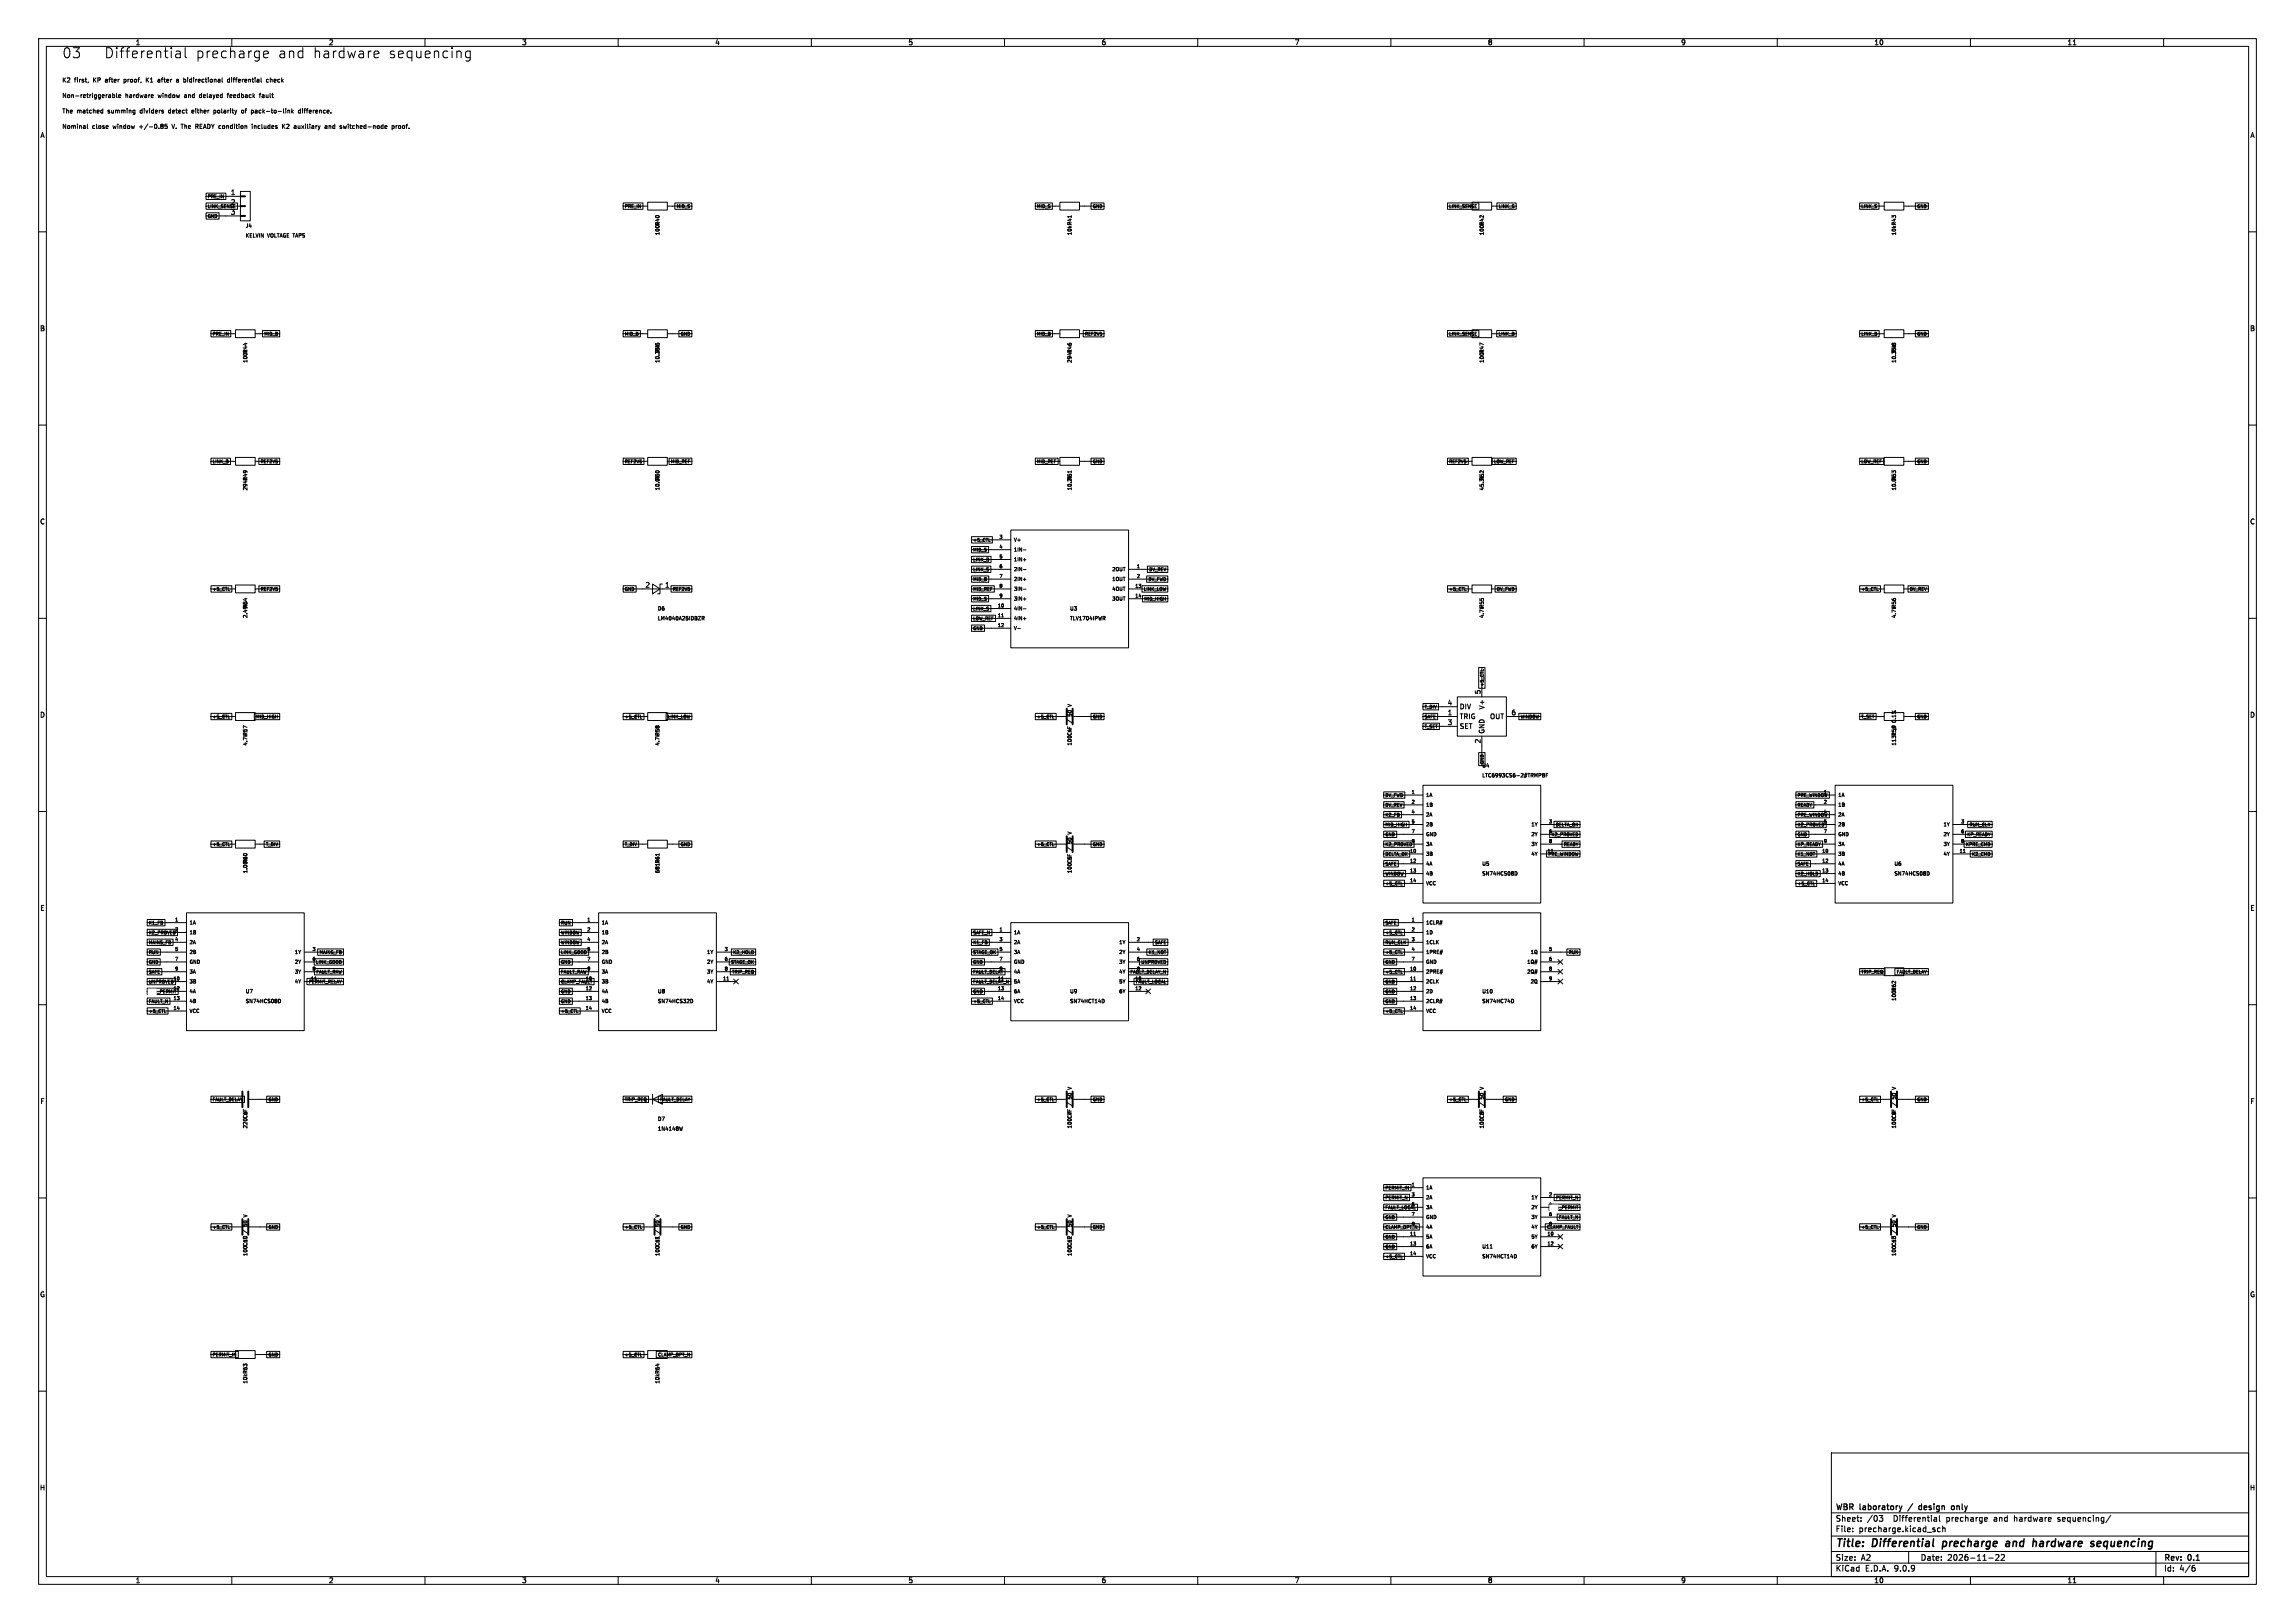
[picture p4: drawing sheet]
<svg xmlns="http://www.w3.org/2000/svg" width="594mm" height="420mm" viewBox="0 0 594 420" stroke-linecap="round" stroke-linejoin="round" font-family="sans-serif">
<defs><g id="words">
<g font-size="3.6">
<text x="16" y="15.3">03</text>
<text x="26.7" y="15.3">Differential</text>
<text x="50.3" y="15.3">precharge</text>
<text x="71.5" y="15.3">and</text>
<text x="80.5" y="15.3">hardware</text>
<text x="100" y="15.3">sequencing</text>
</g>
<g font-size="2.8">
<text x="475" y="400.9">Title:</text>
<text x="484.7" y="400.9">Differential</text>
<text x="503.7" y="400.9">precharge</text>
<text x="520.8" y="400.9">and</text>
<text x="528.6" y="400.9">hardware</text>
<text x="544.4" y="400.9">sequencing</text>
</g>
<g font-size="2.1">
<text x="475" y="394">Sheet:</text>
<text x="475" y="391.2">WBR</text>
<text x="481.5" y="391.2">laboratory</text>
<text x="483.2" y="394">/03</text>
<text x="490.3" y="394">Differential</text>
<text x="497.9" y="391.2">design</text>
<text x="504.1" y="394">precharge</text>
<text x="507" y="391.2">only</text>
<text x="516.5" y="394">and</text>
<text x="521.9" y="394">hardware</text>
<text x="533.3" y="394">sequencing/</text>
<text x="475" y="396.7">File:</text>
<text x="481.1" y="396.7">precharge.kicad_sch</text>
<text x="475" y="406.9">KiCad</text>
<text x="475" y="404.1">Size:</text>
<text x="481.7" y="404.1">A2</text>
<text x="482.7" y="406.9">E.D.A.</text>
<text x="490.3" y="406.9">9.0.9</text>
<text x="497" y="404.1">Date:</text>
<text x="504" y="404.1">2026-11-22</text>
<text x="560" y="404.3">Rev:</text>
<text x="560" y="406.9">Id:</text>
<text x="564.1" y="406.9">4/6</text>
<text x="566.4" y="404.3">0.1</text>
</g>
<g font-size="1.8">
<text x="35" y="11.9">1</text>
<text x="85" y="11.9">2</text>
<text x="135" y="11.9">3</text>
<text x="185" y="11.9">4</text>
<text x="235" y="11.9">5</text>
<text x="285" y="11.9">6</text>
<text x="335" y="11.9">7</text>
<text x="385" y="11.9">8</text>
<text x="435" y="11.9">9</text>
<text x="485" y="11.9">10</text>
<text x="535" y="11.9">11</text>
<text x="10.3" y="35.9">A</text>
<text x="582.3" y="35.9">A</text>
<text x="59.6" y="50.5">1</text>
<text x="59.6" y="53.1">2</text>
<text x="59.6" y="55.6">3</text>
<text x="10.3" y="85.9">B</text>
<text x="582.3" y="85.9">B</text>
<text x="10.3" y="135.9">C</text>
<text x="582.3" y="135.9">C</text>
<text x="166.9" y="152.1">2</text>
<text x="172" y="152.1">1</text>
<text x="383.3" y="179.8" transform="rotate(-90 383.3 179.8)">5</text>
<text x="10.3" y="185.9">D</text>
<text x="374.6" y="182.6">4</text>
<text x="374.6" y="185.2">1</text>
<text x="377.7" y="183.7">DIV</text>
<text x="384.4" y="183.7" transform="rotate(-90 384.4 183.7)">V+</text>
<text x="391.1" y="185.2">6</text>
<text x="582.3" y="185.9">D</text>
<text x="374.6" y="187.7">3</text>
<text x="377.7" y="186.3">TRIG</text>
<text x="377.7" y="188.8">SET</text>
<text x="384.4" y="190" transform="rotate(-90 384.4 190)">GND</text>
<text x="385.6" y="186.3">OUT</text>
<text x="383.3" y="192.5" transform="rotate(-90 383.3 192.5)">2</text>
<text x="10.3" y="235.9">E</text>
<text x="582.3" y="235.9">E</text>
<text x="10.3" y="285.9">F</text>
<text x="582.3" y="285.9">F</text>
<text x="10.3" y="335.9">G</text>
<text x="582.3" y="335.9">G</text>
<text x="10.2" y="385.9">H</text>
<text x="582.2" y="385.9">H</text>
<text x="35" y="409.9">1</text>
<text x="85" y="409.9">2</text>
<text x="135" y="409.9">3</text>
<text x="185" y="409.9">4</text>
<text x="235" y="409.9">5</text>
<text x="285" y="409.9">6</text>
<text x="335" y="409.9">7</text>
<text x="385" y="409.9">8</text>
<text x="435" y="409.9">9</text>
<text x="485" y="409.9">10</text>
<text x="535" y="409.9">11</text>
</g>
<g font-size="1.6">
<text x="16" y="21.5">K2</text>
<text x="19.3" y="21.5">first,</text>
<text x="24.3" y="21.5">KP</text>
<text x="27.6" y="21.5">after</text>
<text x="32.7" y="21.5">proof,</text>
<text x="38.7" y="21.5">K1</text>
<text x="41.9" y="21.5">after</text>
<text x="47" y="21.5">a</text>
<text x="49.1" y="21.5">bidirectional</text>
<text x="60.7" y="21.5">differential</text>
<text x="71" y="21.5">check</text>
<text x="16" y="29.5">The</text>
<text x="16" y="25.5">Non-retriggerable</text>
<text x="19.9" y="29.5">matched</text>
<text x="28.1" y="29.5">summing</text>
<text x="32.4" y="25.5">hardware</text>
<text x="36.6" y="29.5">dividers</text>
<text x="41.1" y="25.5">window</text>
<text x="44.2" y="29.5">detect</text>
<text x="48.1" y="25.5">and</text>
<text x="50.5" y="29.5">either</text>
<text x="52.2" y="25.5">delayed</text>
<text x="56.4" y="29.5">polarity</text>
<text x="59.7" y="25.5">feedback</text>
<text x="63.8" y="29.5">of</text>
<text x="66.6" y="29.5">pack-to-link</text>
<text x="68.3" y="25.5">fault</text>
<text x="79" y="29.5">difference.</text>
<text x="16" y="33.5">Nominal</text>
<text x="23.9" y="33.5">close</text>
<text x="29.4" y="33.5">window</text>
<text x="36.4" y="33.5">+/-0.85</text>
<text x="45.2" y="33.5">V.</text>
<text x="47.8" y="33.5">The</text>
<text x="51.7" y="33.5">READY condition</text>
<text x="66.8" y="33.5">includes</text>
<text x="74.8" y="33.5">K2</text>
<text x="78.1" y="33.5">auxiliary</text>
<text x="86.4" y="33.5">and</text>
<text x="90.5" y="33.5">switched-node</text>
<text x="104.2" y="33.5">proof.</text>
</g>
<g font-size="1.3">
<text x="63.4" y="59.1">J4</text>
<text x="63.4" y="61.7">KELVIN</text>
<text x="69.2" y="61.7">VOLTAGE TAPS</text>
<text x="170.9" y="61" transform="rotate(-90 170.9 61)">100kR40</text>
<text x="277.6" y="61" transform="rotate(-90 277.6 61)">10k R41</text>
<text x="384.2" y="61" transform="rotate(-90 384.2 61)">100kR42</text>
<text x="490.9" y="61" transform="rotate(-90 490.9 61)">10k R43</text>
<text x="64.2" y="94" transform="rotate(-90 64.2 94)">100kR44</text>
<text x="170.9" y="94" transform="rotate(-90 170.9 94)">10.35k</text>
<text x="170.9" y="91.5" transform="rotate(-90 170.9 91.5)">R45</text>
<text x="277.6" y="94" transform="rotate(-90 277.6 94)">294kR46</text>
<text x="384.2" y="94" transform="rotate(-90 384.2 94)">100kR47</text>
<text x="490.9" y="94" transform="rotate(-90 490.9 94)">10.35k</text>
<text x="490.9" y="91.5" transform="rotate(-90 490.9 91.5)">R48</text>
<text x="170.9" y="124.5" transform="rotate(-90 170.9 124.5)">R50</text>
<text x="277.6" y="124.5" transform="rotate(-90 277.6 124.5)">R51</text>
<text x="384.2" y="124.5" transform="rotate(-90 384.2 124.5)">R52</text>
<text x="490.9" y="124.5" transform="rotate(-90 490.9 124.5)">R53</text>
<text x="64.2" y="127.1" transform="rotate(-90 64.2 127.1)">294kR49</text>
<text x="170.9" y="127.1" transform="rotate(-90 170.9 127.1)">10.0k</text>
<text x="277.6" y="127.1" transform="rotate(-90 277.6 127.1)">10.2k</text>
<text x="384.2" y="127.1" transform="rotate(-90 384.2 127.1)">45.3k</text>
<text x="490.9" y="127.1" transform="rotate(-90 490.9 127.1)">10.0k</text>
<text x="262.3" y="140.4">V+</text>
<text x="262.3" y="145.5">1IN+</text>
<text x="287.7" y="148">2OUT</text>
<text x="262.3" y="150.5">2IN+</text>
<text x="262.3" y="155.6">3IN+</text>
<text x="287.7" y="150.5">1OUT</text>
<text x="287.7" y="153.1">4OUT</text>
<text x="287.7" y="155.6">3OUT</text>
<text x="64.2" y="160.1" transform="rotate(-90 64.2 160.1)">2.49k</text>
<text x="64.2" y="157.5" transform="rotate(-90 64.2 157.5)">R54</text>
<text x="170.1" y="158.2">D6</text>
<text x="170.1" y="160.7">LM4040A25IDBZR</text>
<text x="262.3" y="160.7">4IN+</text>
<text x="276.8" y="158.2">U3</text>
<text x="276.8" y="160.7">TLV1704IPWR</text>
<text x="384.2" y="160.1" transform="rotate(-90 384.2 160.1)">4.7kR55</text>
<text x="490.9" y="160.1" transform="rotate(-90 490.9 160.1)">4.7kR56</text>
<text x="277.6" y="184.8" transform="rotate(-90 277.6 184.8)">50</text>
<text x="277.6" y="186.8" transform="rotate(-90 277.6 186.8)">/</text>
<text x="490.9" y="186.7" transform="rotate(-90 490.9 186.7)">0.1%</text>
<text x="64.2" y="193.1" transform="rotate(-90 64.2 193.1)">4.7kR57</text>
<text x="170.9" y="193.1" transform="rotate(-90 170.9 193.1)">4.7kR58</text>
<text x="277.6" y="193.1" transform="rotate(-90 277.6 193.1)">100 C4nF</text>
<text x="490.9" y="193.1" transform="rotate(-90 490.9 193.1)">113kR59/</text>
<text x="383.5" y="198.8">U4</text>
<text x="383.5" y="201.4">LTC6993CS6-2#TRMPBF</text>
<text x="369" y="206.4">1A</text>
<text x="369" y="209">1B</text>
<text x="475.7" y="206.4">1A</text>
<text x="475.7" y="209">1B</text>
<text x="369" y="211.5">2A</text>
<text x="369" y="214">2B</text>
<text x="396.2" y="214">1Y</text>
<text x="475.7" y="211.5">2A</text>
<text x="475.7" y="214">2B</text>
<text x="502.9" y="214">1Y</text>
<text x="277.6" y="219.8" transform="rotate(-90 277.6 219.8)">/</text>
<text x="277.6" y="217.8" transform="rotate(-90 277.6 217.8)">50</text>
<text x="369" y="216.6">GND</text>
<text x="369" y="219.1">3A</text>
<text x="369" y="221.7">3B</text>
<text x="396.2" y="216.6">2Y</text>
<text x="396.2" y="219.1">3Y</text>
<text x="396.2" y="221.7">4Y</text>
<text x="475.7" y="216.6">GND</text>
<text x="475.7" y="219.1">3A</text>
<text x="475.7" y="221.7">3B</text>
<text x="502.9" y="216.6">2Y</text>
<text x="502.9" y="219.1">3Y</text>
<text x="502.9" y="221.7">4Y</text>
<text x="64.2" y="226.1" transform="rotate(-90 64.2 226.1)">1.00M</text>
<text x="64.2" y="223.6" transform="rotate(-90 64.2 223.6)">R60</text>
<text x="170.9" y="226.1" transform="rotate(-90 170.9 226.1)">681kR61</text>
<text x="277.6" y="226.1" transform="rotate(-90 277.6 226.1)">100 C5nF</text>
<text x="369" y="224.2">4A</text>
<text x="369" y="226.7">4B</text>
<text x="383.5" y="224.2">U5</text>
<text x="383.5" y="226.8">SN74HCS08D</text>
<text x="475.7" y="224.2">4A</text>
<text x="475.7" y="226.7">4B</text>
<text x="490.2" y="224.2">U6</text>
<text x="490.2" y="226.8">SN74HCS08D</text>
<text x="369" y="229.3">VCC</text>
<text x="475.7" y="229.3">VCC</text>
<text x="49" y="239.4">1A</text>
<text x="155.6" y="239.4">1A</text>
<text x="369" y="239.4">1CLR#</text>
<text x="49" y="242">1B</text>
<text x="49" y="244.5">2A</text>
<text x="155.6" y="242">1B</text>
<text x="155.6" y="244.5">2A</text>
<text x="262.3" y="242">1A</text>
<text x="262.3" y="244.5">2A</text>
<text x="289.5" y="244.5">1Y</text>
<text x="369" y="242">1D</text>
<text x="369" y="244.5">1CLK</text>
<text x="49" y="247.1">2B</text>
<text x="49" y="249.6">GND</text>
<text x="76.1" y="247.1">1Y</text>
<text x="76.1" y="249.6">2Y</text>
<text x="155.6" y="247.1">2B</text>
<text x="155.6" y="249.6">GND</text>
<text x="182.8" y="247.1">1Y</text>
<text x="182.8" y="249.6">2Y</text>
<text x="262.3" y="247.1">3A</text>
<text x="262.3" y="249.6">GND</text>
<text x="289.5" y="247.1">2Y</text>
<text x="289.5" y="249.6">3Y</text>
<text x="369" y="247.1">1PRE#</text>
<text x="369" y="249.6">GND</text>
<text x="395.1" y="249.6">1Q#</text>
<text x="396" y="247.1">1Q</text>
<text x="49" y="252.1">3A</text>
<text x="49" y="254.7">3B</text>
<text x="49" y="257.2">4A</text>
<text x="63.4" y="257.2">U7</text>
<text x="76.1" y="252.1">3Y</text>
<text x="76.1" y="254.7">4Y</text>
<text x="155.6" y="252.1">3A</text>
<text x="155.6" y="254.7">3B</text>
<text x="155.6" y="257.2">4A</text>
<text x="170.1" y="257.2">U8</text>
<text x="182.8" y="252.1">3Y</text>
<text x="182.8" y="254.7">4Y</text>
<text x="262.3" y="252.1">4A</text>
<text x="262.3" y="254.7">5A</text>
<text x="262.3" y="257.2">6A</text>
<text x="276.8" y="257.2">U9</text>
<text x="289.5" y="252.1">4Y</text>
<text x="289.5" y="254.7">5Y</text>
<text x="289.5" y="257.2">6Y</text>
<text x="369" y="252.1">2PRE#</text>
<text x="369" y="254.7">2CLK</text>
<text x="369" y="257.2">2D</text>
<text x="383.5" y="257.2">U10</text>
<text x="395.1" y="252.1">2Q#</text>
<text x="396" y="254.7">2Q</text>
<text x="49" y="259.8">4B</text>
<text x="49" y="262.3">VCC</text>
<text x="63.4" y="259.8">SN74HCS08D</text>
<text x="155.6" y="259.8">4B</text>
<text x="155.6" y="262.3">VCC</text>
<text x="170.1" y="259.8">SN74HCS32D</text>
<text x="262.3" y="259.8">VCC</text>
<text x="276.8" y="259.8">SN74HCT14D</text>
<text x="369" y="259.8">2CLR#</text>
<text x="369" y="262.3">VCC</text>
<text x="383.5" y="259.8">SN74HC74D</text>
<text x="490.9" y="259.1" transform="rotate(-90 490.9 259.1)">100kR62</text>
<text x="277.6" y="285.8" transform="rotate(-90 277.6 285.8)">/</text>
<text x="277.6" y="283.9" transform="rotate(-90 277.6 283.9)">50</text>
<text x="384.2" y="285.8" transform="rotate(-90 384.2 285.8)">/</text>
<text x="384.2" y="283.9" transform="rotate(-90 384.2 283.9)">50</text>
<text x="490.9" y="285.8" transform="rotate(-90 490.9 285.8)">/</text>
<text x="490.9" y="283.9" transform="rotate(-90 490.9 283.9)">50</text>
<text x="64.2" y="292.2" transform="rotate(-90 64.2 292.2)">220 C6nF</text>
<text x="170.1" y="292.8">1N4148W</text>
<text x="170.1" y="290.3">D7</text>
<text x="277.6" y="292.2" transform="rotate(-90 277.6 292.2)">100 C7nF</text>
<text x="384.2" y="292.2" transform="rotate(-90 384.2 292.2)">100 C8nF</text>
<text x="490.9" y="292.2" transform="rotate(-90 490.9 292.2)">100 C9nF</text>
<text x="369" y="308">1A</text>
<text x="369" y="310.6">2A</text>
<text x="396.2" y="310.6">1Y</text>
<text x="64.2" y="316.9" transform="rotate(-90 64.2 316.9)">50</text>
<text x="170.9" y="316.9" transform="rotate(-90 170.9 316.9)">50</text>
<text x="277.6" y="316.9" transform="rotate(-90 277.6 316.9)">50</text>
<text x="369" y="313.1">3A</text>
<text x="369" y="315.6">GND</text>
<text x="396.2" y="313.1">2Y</text>
<text x="396.2" y="315.6">3Y</text>
<text x="490.9" y="316.9" transform="rotate(-90 490.9 316.9)">50</text>
<text x="64.2" y="321.5" transform="rotate(-90 64.2 321.5)">nF</text>
<text x="64.2" y="318.9" transform="rotate(-90 64.2 318.9)">/</text>
<text x="170.9" y="321.5" transform="rotate(-90 170.9 321.5)">nF</text>
<text x="170.9" y="318.9" transform="rotate(-90 170.9 318.9)">/</text>
<text x="277.6" y="321.5" transform="rotate(-90 277.6 321.5)">nF</text>
<text x="277.6" y="318.9" transform="rotate(-90 277.6 318.9)">/</text>
<text x="369" y="318.2">4A</text>
<text x="369" y="320.7">5A</text>
<text x="369" y="323.3">6A</text>
<text x="383.5" y="323.3">U11</text>
<text x="396.2" y="318.2">4Y</text>
<text x="396.2" y="320.7">5Y</text>
<text x="396.2" y="323.3">6Y</text>
<text x="490.9" y="321.5" transform="rotate(-90 490.9 321.5)">nF</text>
<text x="490.9" y="318.9" transform="rotate(-90 490.9 318.9)">/</text>
<text x="64.2" y="325.2" transform="rotate(-90 64.2 325.2)">100 C10</text>
<text x="170.9" y="325.2" transform="rotate(-90 170.9 325.2)">100 C11</text>
<text x="277.6" y="325.2" transform="rotate(-90 277.6 325.2)">100 C12</text>
<text x="369" y="325.8">VCC</text>
<text x="383.5" y="325.8">SN74HCT14D</text>
<text x="490.9" y="325.2" transform="rotate(-90 490.9 325.2)">100 C13</text>
<text x="64.2" y="358.2" transform="rotate(-90 64.2 358.2)">10k R63</text>
<text x="170.9" y="358.2" transform="rotate(-90 170.9 358.2)">10k R64</text>
</g>
<g font-size="1.2">
<text x="258.5" y="139.4">3</text>
<text x="258.5" y="142">4</text>
<text x="258.5" y="144.5">5</text>
<text x="258.5" y="147.1">6</text>
<text x="258.5" y="149.6">7</text>
<text x="294.1" y="147.1">1</text>
<text x="294.1" y="149.6">2</text>
<text x="258.5" y="152.1">8</text>
<text x="258.5" y="154.7">9</text>
<text x="293.7" y="152.1">13</text>
<text x="293.7" y="154.7">14</text>
<text x="258.1" y="157.2">10</text>
<text x="258.1" y="159.8">11</text>
<text x="258.1" y="162.3">12</text>
<text x="365.2" y="205.5">1</text>
<text x="365.2" y="208">2</text>
<text x="471.9" y="205.5">1</text>
<text x="471.9" y="208">2</text>
<text x="365.2" y="210.6">4</text>
<text x="365.2" y="213.1">5</text>
<text x="365.2" y="215.6">7</text>
<text x="400.8" y="213.1">3</text>
<text x="400.8" y="215.6">6</text>
<text x="471.9" y="210.6">4</text>
<text x="471.9" y="213.1">5</text>
<text x="471.9" y="215.6">7</text>
<text x="507.5" y="213.1">3</text>
<text x="507.5" y="215.6">6</text>
<text x="364.8" y="220.7">10</text>
<text x="365.2" y="218.2">9</text>
<text x="400.4" y="220.7">11</text>
<text x="400.8" y="218.2">8</text>
<text x="471.5" y="220.7">10</text>
<text x="471.9" y="218.2">9</text>
<text x="507" y="220.7">11</text>
<text x="507.5" y="218.2">8</text>
<text x="364.8" y="223.3">12</text>
<text x="364.8" y="225.8">13</text>
<text x="471.5" y="223.3">12</text>
<text x="471.5" y="225.8">13</text>
<text x="364.8" y="228.3">14</text>
<text x="471.5" y="228.3">14</text>
<text x="45.2" y="238.5">1</text>
<text x="151.9" y="238.5">1</text>
<text x="365.2" y="238.5">1</text>
<text x="45.2" y="241">2</text>
<text x="45.2" y="243.6">4</text>
<text x="151.9" y="241">2</text>
<text x="151.9" y="243.6">4</text>
<text x="258.5" y="241">1</text>
<text x="258.5" y="243.6">3</text>
<text x="294.1" y="243.6">2</text>
<text x="365.2" y="241">2</text>
<text x="365.2" y="243.6">3</text>
<text x="45.2" y="246.1">5</text>
<text x="45.2" y="248.7">7</text>
<text x="45.2" y="251.2">9</text>
<text x="80.7" y="246.1">3</text>
<text x="80.7" y="248.7">6</text>
<text x="80.7" y="251.2">8</text>
<text x="151.9" y="246.1">5</text>
<text x="151.9" y="248.7">7</text>
<text x="151.9" y="251.2">9</text>
<text x="187.4" y="246.1">3</text>
<text x="187.4" y="248.7">6</text>
<text x="187.4" y="251.2">8</text>
<text x="258.5" y="246.1">5</text>
<text x="258.5" y="248.7">7</text>
<text x="258.5" y="251.2">9</text>
<text x="294.1" y="246.1">4</text>
<text x="294.1" y="248.7">6</text>
<text x="294.1" y="251.2">8</text>
<text x="364.8" y="251.2">10</text>
<text x="365.2" y="246.1">4</text>
<text x="365.2" y="248.7">7</text>
<text x="400.8" y="246.1">5</text>
<text x="400.8" y="248.7">6</text>
<text x="400.8" y="251.2">8</text>
<text x="44.8" y="253.7">10</text>
<text x="44.8" y="256.3">12</text>
<text x="80.3" y="253.7">11</text>
<text x="151.4" y="253.7">10</text>
<text x="151.4" y="256.3">12</text>
<text x="187" y="253.7">11</text>
<text x="258.1" y="253.7">11</text>
<text x="258.1" y="256.3">13</text>
<text x="293.7" y="253.7">10</text>
<text x="293.7" y="256.3">12</text>
<text x="364.8" y="253.7">11</text>
<text x="364.8" y="256.3">12</text>
<text x="400.8" y="253.7">9</text>
<text x="44.8" y="258.8">13</text>
<text x="44.8" y="261.4">14</text>
<text x="151.4" y="258.8">13</text>
<text x="151.4" y="261.4">14</text>
<text x="258.1" y="258.8">14</text>
<text x="364.8" y="258.8">13</text>
<text x="364.8" y="261.4">14</text>
<text x="365.2" y="307.1">1</text>
<text x="365.2" y="309.6">3</text>
<text x="400.8" y="309.6">2</text>
<text x="365.2" y="312.2">5</text>
<text x="365.2" y="314.7">7</text>
<text x="365.2" y="317.2">9</text>
<text x="400.8" y="314.7">6</text>
<text x="400.8" y="317.2">8</text>
<text x="364.8" y="319.8">11</text>
<text x="364.8" y="322.3">13</text>
<text x="400.4" y="319.8">10</text>
<text x="400.4" y="322.3">12</text>
<text x="364.8" y="324.9">14</text>
</g>
<g font-size="1.1">
<text x="53.6" y="51.5">PRE_IN</text>
<text x="53.6" y="56.6">GND</text>
<text x="53.6" y="54">LINK_SENSE</text>
<text x="161.6" y="54">PRE_IN</text>
<text x="174.9" y="54">MID_S</text>
<text x="268.3" y="54">MID_S</text>
<text x="282.7" y="54">GND</text>
<text x="375" y="54">LINK_SENSE</text>
<text x="387.7" y="54">LINK_S</text>
<text x="481.6" y="54">LINK_S</text>
<text x="496" y="54">GND</text>
<text x="54.9" y="87.1">PRE_IN</text>
<text x="68.2" y="87.1">MID_B</text>
<text x="161.6" y="87.1">MID_B</text>
<text x="176" y="87.1">GND</text>
<text x="268.3" y="87.1">MID_B</text>
<text x="280.6" y="87.1">REF2V5</text>
<text x="375" y="87.1">LINK_SENSE</text>
<text x="387.7" y="87.1">LINK_B</text>
<text x="481.6" y="87.1">LINK_B</text>
<text x="496" y="87.1">GND</text>
<text x="54.9" y="120.1">LINK_B</text>
<text x="67.3" y="120.1">REF2V5</text>
<text x="161.6" y="120.1">REF2V5</text>
<text x="173.4" y="120.1">MID_REF</text>
<text x="268.3" y="120.1">MID_REF</text>
<text x="282.7" y="120.1">GND</text>
<text x="375" y="120.1">REF2V5</text>
<text x="386.5" y="120.1">LOW_REF</text>
<text x="481.6" y="120.1">LOW_REF</text>
<text x="496" y="120.1">GND</text>
<text x="251.8" y="140.4">+5_CTL</text>
<text x="251.8" y="142.9">MID_S</text>
<text x="251.8" y="145.5">LINK_B</text>
<text x="251.8" y="148">LINK_S</text>
<text x="297.2" y="148">DV_REV</text>
<text x="54.9" y="153.1">+5_CTL</text>
<text x="67.3" y="153.1">REF2V5</text>
<text x="161.6" y="153.1">GND</text>
<text x="173.9" y="153.1">REF2V5</text>
<text x="251.8" y="150.6">MID_B</text>
<text x="251.8" y="153.1">MID_REF</text>
<text x="251.8" y="155.6">MID_S</text>
<text x="295.8" y="153.1">LINK_LOW</text>
<text x="296" y="155.6">MID_HIGH</text>
<text x="297.1" y="150.6">DV_FWD</text>
<text x="375" y="153.1">+5_CTL</text>
<text x="387.2" y="153.1">DV_FWD</text>
<text x="481.6" y="153.1">+5_CTL</text>
<text x="494.1" y="153.1">DV_REV</text>
<text x="251.8" y="158.2">LINK_S</text>
<text x="251.8" y="160.7">LOW_REF</text>
<text x="251.8" y="163.3">GND</text>
<text x="384.2" y="177.9" transform="rotate(-90 384.2 177.9)">+5_CTL</text>
<text x="368.6" y="183.6">T_DIV</text>
<text x="54.9" y="186.1">+5_CTL</text>
<text x="66.1" y="186.1">MID_HIGH</text>
<text x="161.6" y="186.1">+5_CTL</text>
<text x="172.7" y="186.1">LINK_LOW</text>
<text x="268.3" y="186.1">+5_CTL</text>
<text x="282.7" y="186.1">GND</text>
<text x="368.6" y="188.7">T_SET</text>
<text x="368.6" y="186.1">SAFE</text>
<text x="393.4" y="186.1">WINDOW</text>
<text x="481.6" y="186.1">T_SET</text>
<text x="496" y="186.1">GND</text>
<text x="384.2" y="197.8" transform="rotate(-90 384.2 197.8)">GND</text>
<text x="358.4" y="206.4">DV_FWD</text>
<text x="358.4" y="209">DV_REV</text>
<text x="465.1" y="206.4">PRE_WINDOW</text>
<text x="465.1" y="209">READY</text>
<text x="358.4" y="214.1">MID_HIGH</text>
<text x="358.4" y="211.5">K2_FB</text>
<text x="402.5" y="214.1">DELTA_OK</text>
<text x="465.1" y="211.5">PRE_WINDOW</text>
<text x="465.1" y="214.1">K2_PROVED</text>
<text x="509.6" y="214.1">RUN_CLK</text>
<text x="54.9" y="219.1">+5_CTL</text>
<text x="68.6" y="219.1">T_DIV</text>
<text x="161.6" y="219.1">T_DIV</text>
<text x="176" y="219.1">GND</text>
<text x="268.3" y="219.1">+5_CTL</text>
<text x="282.7" y="219.1">GND</text>
<text x="358.4" y="216.6">GND</text>
<text x="358.4" y="221.7">DELTA_OK</text>
<text x="358.4" y="219.1">K2_PROVED</text>
<text x="400.5" y="221.7">PRE_WINDOW</text>
<text x="401.3" y="216.6">K2_PROVED</text>
<text x="404.6" y="219.1">READY</text>
<text x="465.1" y="216.6">GND</text>
<text x="465.1" y="221.7">K1_NOT</text>
<text x="465.1" y="219.1">KP_READY</text>
<text x="508.6" y="219.1">KPRE_CMD</text>
<text x="509" y="216.6">KP_READY</text>
<text x="510.2" y="221.7">K2_CMD</text>
<text x="358.4" y="224.2">SAFE</text>
<text x="358.4" y="226.8">WINDOW</text>
<text x="465.1" y="224.2">SAFE</text>
<text x="465.1" y="226.8">K2_HOLD</text>
<text x="358.4" y="229.3">+5_CTL</text>
<text x="465.1" y="229.3">+5_CTL</text>
<text x="38.4" y="239.5">K1_FB</text>
<text x="145.1" y="239.5">RUN</text>
<text x="358.4" y="239.5">SAFE</text>
<text x="38.4" y="242">K2_PROVED</text>
<text x="38.4" y="244.5">MAINS_FB</text>
<text x="145.1" y="242">WINDOW</text>
<text x="145.1" y="244.5">WINDOW</text>
<text x="251.8" y="242">SAFE_N</text>
<text x="251.8" y="244.5">K1_FB</text>
<text x="298.7" y="244.5">SAFE</text>
<text x="358.4" y="244.5">RUN_CLK</text>
<text x="358.4" y="242">+5_CTL</text>
<text x="38.4" y="247.1">RUN</text>
<text x="38.4" y="249.6">GND</text>
<text x="81.6" y="249.6">LINK_GOOD</text>
<text x="82.5" y="247.1">MAINS_FB</text>
<text x="145.1" y="247.1">LINK_GOOD</text>
<text x="145.1" y="249.6">GND</text>
<text x="189" y="249.6">STAGE_OK</text>
<text x="189.6" y="247.1">K2_HOLD</text>
<text x="251.8" y="247.1">STAGE_OK</text>
<text x="251.8" y="249.6">GND</text>
<text x="295.2" y="249.6">UNPROVED</text>
<text x="297.1" y="247.1">K1_NOT</text>
<text x="358.4" y="247.1">+5_CTL</text>
<text x="358.4" y="249.6">GND</text>
<text x="405.8" y="247.1">RUN</text>
<text x="38.4" y="252.2">SAFE</text>
<text x="38.4" y="254.7">UNPROVED</text>
<text x="40.4" y="257.2">_PERMIT</text>
<text x="79.7" y="254.7">PERMIT_RELAY</text>
<text x="81.7" y="252.2">FAULT_RAW</text>
<text x="145.1" y="252.2">FAULT_RAW</text>
<text x="145.1" y="257.2">GND</text>
<text x="145.1" y="254.7">CLAMP_FAULT</text>
<text x="189.3" y="252.2">TRIP_REQ</text>
<text x="251.8" y="257.2">GND</text>
<text x="251.8" y="254.7">FAULT_DELAY_N</text>
<text x="251.8" y="252.2">FAULT_DELAY</text>
<text x="292.4" y="252.2">FAULT_DELAY_N</text>
<text x="293.8" y="254.7">FAULT_LOCAL</text>
<text x="358.4" y="252.2">+5_CTL</text>
<text x="358.4" y="254.7">GND</text>
<text x="358.4" y="257.2">GND</text>
<text x="481.6" y="252.2">TRIP_REQ</text>
<text x="490.7" y="252.2">FAULT_DELAY</text>
<text x="38.4" y="262.3">+5_CTL</text>
<text x="38.4" y="259.8">FAULT_N</text>
<text x="145.1" y="259.8">GND</text>
<text x="145.1" y="262.3">+5_CTL</text>
<text x="251.8" y="259.8">+5_CTL</text>
<text x="358.4" y="259.8">GND</text>
<text x="358.4" y="262.3">+5_CTL</text>
<text x="54.9" y="285.2">FAULT_DELAY</text>
<text x="69.3" y="285.2">GND</text>
<text x="161.6" y="285.2">TRIP_REQ</text>
<text x="170.7" y="285.2">FAULT_DELAY</text>
<text x="268.3" y="285.2">+5_CTL</text>
<text x="282.7" y="285.2">GND</text>
<text x="375" y="285.2">+5_CTL</text>
<text x="389.3" y="285.2">GND</text>
<text x="481.6" y="285.2">+5_CTL</text>
<text x="496" y="285.2">GND</text>
<text x="358.4" y="308">PERMIT_IN</text>
<text x="358.4" y="310.6">PERMIT_N</text>
<text x="402.5" y="310.6">PERMIT_N</text>
<text x="358.4" y="313.1">FAULT_LOCAL</text>
<text x="358.4" y="315.7">GND</text>
<text x="403.2" y="313.1">_PERMIT</text>
<text x="403.3" y="315.7">FAULT_N</text>
<text x="54.9" y="318.2">+5_CTL</text>
<text x="69.3" y="318.2">GND</text>
<text x="161.6" y="318.2">+5_CTL</text>
<text x="176" y="318.2">GND</text>
<text x="268.3" y="318.2">+5_CTL</text>
<text x="282.7" y="318.2">GND</text>
<text x="358.4" y="318.2">CLAMP_OPT_N</text>
<text x="358.4" y="320.7">GND</text>
<text x="358.4" y="323.3">GND</text>
<text x="400.2" y="318.2">CLAMP_FAULT</text>
<text x="481.6" y="318.2">+5_CTL</text>
<text x="496" y="318.2">GND</text>
<text x="358.4" y="325.8">+5_CTL</text>
<text x="54.9" y="351.2">PERMIT_IN</text>
<text x="69.3" y="351.2">GND</text>
<text x="161.6" y="351.2">+5_CTL</text>
<text x="170.1" y="351.2">CLAMP_OPT_N</text>
</g>
</g></defs>
<g fill="none" stroke="#000" stroke-width=".26">
<path d="M10 10h574v400h-574zM12 12h570v396h-570zM45.6 13.3h1l.1 1.6M46.7 13.8l-.9 .2a.51 .51 0 0 0-.4 .4 .51 .51 0 0 0 .4 .5l.9-.1M47.9 12.3v2.3l.4 .3M60 10v2M68.2 14.1l1.3-.3-.2-.5-.7-.1-.4 .4 .1 1.2h1M96.8 14.1l1.3-.3-.2-.5-.7-.1-.4 .4 .1 1.2h1M110 10v2M121.7 13.3l-.7-.1-.5 .5v.7l.2 .4h1M121.7 13.2v2.1a.71 .71 0 0 1-1.1 .4M160 10v2"/>
<path d="M210 10v2M260 10v2M310 10v2M360 10v2M410 10v2M460 10v2M510 10v2M536.6 11.6h.7M560 10v2M22.6 32.1v1l.2 .2M22.9 21.2l-.1 .2M26.3 28.5l.3 .1"/>
<path d="M26.6 28.1v1.2M26.6 29.2l-.3 .1M28.6 24.6l-.1 .7M28.6 24.8h-.1M29.2 24.1v1.2l.4-.1v-.6h-.4M30.2 24.1v1l.1 .2M30.7 24.9l.5-.1v-.2l-.5 .1 .1 .5h.4M32.1 20.5v1.1M32.1 21.2l.3 .1M32.4 20.5l-.3 .1M34.8 28.5l.1 1M34.9 29.2l-.1 .1"/>
<path d="M37.9 20.1v1.2M38 20.6l.5 .7M38.5 20.1l-.6 .7M39.3 24.5l.3 .1 .1 .2-.6 .1M39.6 25.2l-.3 .1M40.9 20.6h.4l.1 .7M41.4 20.8l-.6 .2 .2 .3 .4-.1M41.8 32.1l.4 .3-.2 .2M41.8 32.6h.2M42 32.6l.2 .4-.4 .3M43.2 32.1h-.5v.6l.5-.1v.6h-.5M43.8 28.5l-.2 .2 .2 .6"/>
<path d="M44.5 32.1l.3 1.2M45.7 20.6h.4l.1 .7M46.2 20.8l-.6 .2 .2 .3 .4-.1M46.8 32.1h.7M47.1 32.1v1.2M47.6 20.1v1.2M48.6 20.1v.1M48.6 20.5v.8M50 28.5l-.4 .2 .1 .5 .3 .1M50.2 28.8l-.6 .1M50.7 32.1h.4l.2 .3M50.9 32.7l.4 .6"/>
<path d="M51.3 32.5l-.2 .2h-.4M51.7 24.6l-.1 .4 .2 .3M51.7 24.6h.1M51.8 24.5l-.1 .1M55.4 29.2h.4v-.6h-.4v1M58.8 24.5h.4M59.2 24.1l-.3 .2v1M59.4 20.6l-.3-.1-.2 .2 .1 .5h.4M59.4 20.1v1.2M59.9 20.1v.1M59.9 20.5v.8M62.6 28.6h.4v.6h-.4z"/>
<path d="M65.3 32.1v.1M65.3 32.5v.8M65.8 32.5v.8M65.8 32.6h.4l.1 .7M66.2 28.5l-.1 .1M66.2 28.8l-.2 .2 .2 .3M67.1 24.5h.4M67.5 24.1l-.3 .2v1M69.5 20.6l-.3-.1-.2 .2 .1 .5h.4M70 20.6h.4v.7M70 20.1v1.2M73.1 32.1v1.2"/>
<path d="M73.3 32.6l.5 .7M73.8 32.1l-.7 .7M74.6 32.1l-.4 .1M74.8 32.6l-.7 .7h.7M75.5 28.1v1.2M75.6 28.8l.3 .5M75.9 28.5l-.4 .4M77.6 33.2h-.4M77.8 28.6l-.4-.1-.2 .2 .1 .5h.5M77.8 28.1v1.2M78.3 28.1v.1M78.3 28.5v.8"/>
<path d="M84.3 32.5l.3 .2v.6M84.6 33.2l-.3 .1M84.6 32.8h-.3M85.2 32.6h.4v.7M85.2 32.5v.8M89.7 32.5l-.2 .8-.2-.6M101.5 32.6l.3-.1 .2 .2-.1 .5h-.4M101.5 32.5v1.1M102.5 32.5v.8M102.8 32.5l-.3 .2M103.7 32.7l-.2-.2-.4 .2 .1 .5 .3 .1 .2-.3M53.3 50h5.2v1.6h-5.2z"/>
<path d="M53.3 55.1h3.4v1.6h-3.4zM53.3 52.5h8.2v1.7h-8.2zM53.3 53.3h8.9M53.3 50.8h8.9M53.3 55.9h8.9M62.2 49.5h2.6v7.7h-2.6zM62.2 50.7h1.3v.2h-1.3zM62.2 53.2h1.3v.3h-1.3zM62.2 55.8h1.3v.2h-1.3zM161.3 52.5h5.1v1.7h-5.1zM161.3 53.3h6.3M167.6 52.3h5.1v2.1h-5.1z"/>
<path d="M172.7 53.3h6.4M174.7 52.5h4.4v1.7h-4.4zM268 52.5h4.4v1.7h-4.4zM268 53.3h6.3M274.3 52.3h5.1v2.1h-5.1zM277.3 55.8v.5M279.4 53.3h6.3M282.4 52.5h3.3v1.7h-3.3zM374.6 52.5h8.2v1.7h-8.2zM374.6 53.3h5.1M381 52.3h5.1v2.1h-5.1zM386.1 53.3h6.3"/>
<path d="M387.4 52.5h5v1.7h-5zM481.3 52.5h5v1.7h-5zM481.3 53.3h6.4M487.7 52.3h5.1v2.1h-5.1zM492.8 53.3h6.3M495.7 52.5h3.4v1.7h-3.4zM10 60h2M582 60h2M54.6 85.5h5.1v1.7h-5.1zM54.6 86.4h6.4M61 85.3h5v2.1h-5zM66 86.4h6.4"/>
<path d="M67.9 85.5h4.5v1.7h-4.5zM161.3 85.5h4.4v1.7h-4.4zM161.3 86.4h6.3M167.6 85.3h5.1v2.1h-5.1zM172.7 86.4h6.4M175.7 85.5h3.4v1.7h-3.4zM268 85.5h4.4v1.7h-4.4zM268 86.4h6.3M274.3 85.3h5.1v2.1h-5.1zM279.4 86.4h6.3M280.4 85.5h5.3v1.7h-5.3zM374.6 85.5h8.2v1.7h-8.2z"/>
<path d="M374.6 86.4h5.1M381 85.3h5.1v2.1h-5.1zM386.1 86.4h6.3M387.4 85.5h5v1.7h-5zM481.3 85.5h5.1v1.7h-5.1zM481.3 86.4h6.4M487.7 85.3h5.1v2.1h-5.1zM492.8 86.4h6.3M495.7 85.5h3.4v1.7h-3.4zM10 110h2M54.6 118.6h5v1.6h-5zM54.6 119.4h6.4"/>
<path d="M61 118.4h5v2h-5zM66 119.4h6.4M67 118.6h5.4v1.6h-5.4zM161.3 118.6h5.4v1.6h-5.4zM161.3 119.4h6.3M167.6 118.4h5.1v2h-5.1zM172.7 119.4h6.4M173.2 118.6h5.9v1.6h-5.9zM268 118.6h5.9v1.6h-5.9zM268 119.4h6.3M274.3 118.4h5.1v2h-5.1zM279.4 119.4h6.3"/>
<path d="M282.4 118.6h3.3v1.6h-3.3zM374.6 118.6h5.4v1.6h-5.4zM374.6 119.4h6.4M381 118.4h5.1v2h-5.1zM386.1 119.4h6.3M386.2 118.6h6.2v1.6h-6.2zM481.3 118.6h6.2v1.6h-6.2zM481.3 119.4h6.4M487.7 118.4h5.1v2h-5.1zM492.8 119.4h6.3M495.7 118.6h3.4v1.6h-3.4zM582 110h2"/>
<path d="M251.5 138.9h5.4v1.6h-5.4zM251.5 139.7h10.1M261.6 137.2h30.5v30.4h-30.5zM277.3 121.8v.6M54.6 151.6h5.4v1.6h-5.4zM54.6 152.4h6.4M59.1 152.8h.4M61 151.4h5v2h-5zM66 152.4h6.4M67 151.6h5.4v1.6h-5.4zM161.3 152.4h17.8M161.3 151.6h3.4v1.6h-3.4z"/>
<path d="M168.9 151.1l1.9 1.3-1.9 1.3zM171.4 151.1h-.6v2.6h-.6M173.7 151.6h5.4v1.6h-5.4zM181.7 160h.5v-.4l-.5-.1v.9M181.9 160l.4 .4M251.5 141.4h4.4v1.7h-4.4zM251.5 144h5v1.6h-5zM251.5 146.5h5v1.6h-5zM251.5 149h4.4v1.7h-4.4zM251.5 151.6h5.9v1.6h-5.9zM251.5 156.7h5v1.6h-5zM251.5 159.2h6.2v1.6h-6.2z"/>
<path d="M251.5 154.1h4.4v1.7h-4.4zM251.5 152.4h10.1M251.5 142.2h10.1M251.5 144.8h10.1M251.5 147.3h10.1M251.5 149.9h10.1M251.5 154.9h10.1M251.5 157.5h10.1M255.9 140.1h.4M259.2 159.7h.5M262.5 151.9h.6l-.3 .4h.2M262.6 142.6h.5"/>
<path d="M262.6 142l.2-.3v.9M262.8 156.9l-.2 .7h.5M263 146.9h-.4M263 146.9h.1M263 152.3h.1M263 157.3v.6M263.1 146.9v.3l-.6 .5h.6M263.1 152.3l-.1 .5-.5-.1M263.5 141.7v.9M263.5 146.8v.9M263.5 151.9v.9M263.5 157v.9"/>
<path d="M264.4 141.7v.9l-.5-.9v.9M264.4 146.8v.9l-.5-.9v.9M264.4 151.9v.9l-.5-.9v.9M264.4 157v.9l-.5-.9v.9M264.9 142.3h.6M264.9 144.8h.6M264.9 147.4h.6M264.9 149.9h.6M264.9 152.5h.6M264.9 155h.6M264.9 157.5h.6M285.7 160l.3 .4"/>
<path d="M285.9 159.6v.4M292.1 152.4h10.2M292.1 147.3h10.2M292.1 149.9h10.2M292.1 154.9h10.2M295.6 151.6h6.7v1.6h-6.7zM295.7 154.1h6.6v1.7h-6.6zM296.8 149h5.5v1.7h-5.5zM297 146.5h5.3v1.6h-5.3zM374.6 151.6h5.4v1.6h-5.4zM374.6 152.4h6.4M379.1 152.8h.4"/>
<path d="M381 151.4h5.1v2h-5.1zM386.1 152.4h6.3M387 151.6h5.4v1.6h-5.4zM481.3 151.6h5.4v1.6h-5.4zM481.3 152.4h6.4M485.8 152.8h.4M487.7 151.4h5.1v2h-5.1zM492.8 152.4h6.3M493.8 151.6h5.3v1.6h-5.3zM10 160h2M251.5 161.7h3.3v1.7h-3.3zM251.5 160h10.1"/>
<path d="M251.5 162.6h10.1M262.5 162.1l.3 .9 .3-.9M263.4 162.6h.7M264.9 160.1h.6M382.7 172.7h1.7v5.4h-1.7zM383.5 172.7v7.6M384 173.2v.4M582 160h2M54.6 184.6h5.4v1.6h-5.4zM54.6 185.4h6.4M59.1 185.8h.4M61 184.4h5v2h-5z"/>
<path d="M65.8 184.6h6.6v1.6h-6.6zM67.3 185.4h5.1M161.3 184.6h5.4v1.6h-5.4zM161.3 185.4h6.3M165.8 185.8h.3M167.6 184.4h5.1v2h-5.1zM172.4 184.6h6.7v1.6h-6.7zM174 185.4h5.1M268 184.6h5.4v1.6h-5.4zM268 185.4h7.8M272.4 185.8h.4M276.3 184.8v.5h.5l-.1-.1"/>
<path d="M276.3 182.3l1 .3-1 .3M277.3 185.2l-.1 .1M277.9 185.4h7.8M282.4 184.6h3.3v1.6h-3.3zM368.3 187.1h4.3v1.7h-4.3zM368.3 182.1h4v1.6h-4zM368.3 184.6h3.8v1.6h-3.8zM368.3 182.9h8.9M368.3 185.4h8.9M368.3 188h8.9M377.2 180.3h12.7v10.2h-12.7zM382.7 194.8h1.7v3.3h-1.7z"/>
<path d="M383.5 190.5v7.6M389.9 185.4h8.9M393.1 184.6h5.7v1.6h-5.7zM481.3 184.6h4.3v1.6h-4.3zM481.3 185.4h6.4M487.7 184.4h5.1v2h-5.1zM492.8 185.4h6.3M495.7 184.6h3.4v1.6h-3.4zM10 210h2M54.6 217.6h5.4v1.7h-5.4zM54.6 218.4h6.4M59.1 218.9h.4"/>
<path d="M61 217.4h5v2.1h-5zM66 218.4h6.4M68.4 217.6h4v1.7h-4zM161.3 217.6h4v1.7h-4zM161.3 218.4h6.3M167.6 217.4h5.1v2.1h-5.1zM172.7 218.4h6.4M175.7 217.6h3.4v1.7h-3.4zM268 217.6h5.4v1.7h-5.4zM268 218.4h7.8M272.4 218.9h.4M276.3 217.8v.5h.5l-.1-.1"/>
<path d="M276.3 215.3l1 .3-1 .3M277.3 218.2l-.1 .1M277.9 218.4h7.8M282.4 217.6h3.3v1.7h-3.3zM358.1 212.5h6.6v1.7h-6.6zM358.1 215.1h3.4v1.6h-3.4zM358.1 204.9h5.5v1.7h-5.5zM358.1 207.5h5.3v1.6h-5.3zM358.1 210h4.7v1.6h-4.7zM358.1 217.6h7.9v1.7h-7.9zM358.1 218.4h10.2M358.1 205.7h10.2"/>
<path d="M358.1 208.3h10.2M358.1 210.8h10.2M358.1 213.4h10.2M358.1 215.9h10.2M368.3 203.2h30.5v30.5h-30.5zM398.8 218.4h10.1M398.8 213.4h10.1M398.8 215.9h10.1M399.2 200.1l.5 .2-.1 .3 .2 .3-.2 .2h-.4zM399.2 200.6h.4M400.2 200.6h.3M400.6 200.1h-.4v1"/>
<path d="M401.1 215.1h7.8v1.6h-7.8zM402.2 212.5h6.7v1.7h-6.7zM404.3 217.6h4.6v1.7h-4.6zM464.8 210h8.7v1.6h-8.7zM464.8 215.1h3.4v1.6h-3.4zM464.8 212.5h7.9v1.7h-7.9zM464.8 217.6h6.9v1.7h-6.9zM464.8 204.9h8.7v1.7h-8.7zM464.8 207.5h4.7v1.6h-4.7zM464.8 218.4h10.2M464.8 205.7h10.2M464.8 208.3h10.2"/>
<path d="M464.8 210.8h10.2M464.8 213.4h10.2M464.8 215.9h10.2M475 203.2h30.5v30.5h-30.5zM505.5 218.4h10.1M505.5 213.4h10.1M505.5 215.9h10.1M508.4 217.6h7.2v1.7h-7.2zM508.7 215.1h6.9v1.6h-6.9zM509.3 212.5h6.3v1.7h-6.3zM582 210h2M38.1 237.9h4.6v1.7h-4.6z"/>
<path d="M38.1 238.8h10.2M48.3 236.2h30.4v30.5h-30.4zM144.8 237.9h3.4v1.7h-3.4zM144.8 238.8h10.1M154.9 236.2h30.5v30.5h-30.5zM170.6 220.9v.5M261.6 238.8h30.5v25.4h-30.5zM358.1 222.7h3.8v1.6h-3.8zM358.1 225.2h5.7v1.7h-5.7zM358.1 227.8h5.4v1.6h-5.4zM358.1 237.9h3.8v1.7h-3.8zM358.1 220.2h6.8v1.6h-6.8z"/>
<path d="M358.1 238.8h10.2M358.1 221h10.2M358.1 223.5h10.2M358.1 226.1h10.2M358.1 228.6h10.2M362.6 229h.4M368.3 236.2h30.5v30.5h-30.5zM392.1 225.5a.47 .47 0 0 1 .6 .5 .47 .47 0 0 1-.6 .5M398.8 221h10.1M400.3 220.2h8.6v1.6h-8.6zM464.8 220.2h5.4v1.6h-5.4zM464.8 222.7h3.8v1.6h-3.8z"/>
<path d="M464.8 225.2h6.3v1.7h-6.3zM464.8 227.8h5.4v1.6h-5.4zM464.8 221h10.2M464.8 223.5h10.2M464.8 226.1h10.2M464.8 228.6h10.2M469.3 229h.4M498.8 225.5a.47 .47 0 0 1 .5 .5 .47 .47 0 0 1-.5 .5M505.5 221h10.1M508.2 220.6h.4M510 220.2h5.6v1.6h-5.6zM38.1 240.5h7.9v1.6h-7.9z"/>
<path d="M38.1 243h6.7v1.7h-6.7zM38.1 245.6h3.4v1.6h-3.4zM38.1 248.1h3.4v1.6h-3.4zM38.1 250.6h3.8v1.7h-3.8zM38.1 258.3h5.9v1.6h-5.9zM38.1 255.7h8v1.7h-8zM38.1 253.2h7.3v1.6h-7.3zM38.1 241.3h10.2M38.1 243.8h10.2M38.1 246.4h10.2M38.1 248.9h10.2M38.1 251.5h10.2"/>
<path d="M38.1 254h10.2M38.1 256.5h10.2M38.1 259.1h10.2M72.1 258.6a.47 .47 0 0 1 .5 .4 .47 .47 0 0 1-.5 .5M78.7 246.4h10.2M78.7 248.9h10.2M78.7 251.5h10.2M78.7 254h10.2M79.4 253.2h9.5v1.6h-9.5zM81.3 248.1h7.6v1.6h-7.6zM81.4 250.6h7.5v1.7h-7.5zM82.2 245.6h6.7v1.6h-6.7z"/>
<path d="M144.8 245.6h7.6v1.6h-7.6zM144.8 248.1h3.3v1.6h-3.3zM144.8 250.6h7.5v1.7h-7.5zM144.8 255.7h3.3v1.7h-3.3zM144.8 258.3h3.3v1.6h-3.3zM144.8 253.2h9v1.6h-9zM144.8 240.5h5.6v1.6h-5.6zM144.8 243h5.6v1.7h-5.6zM144.8 241.3h10.1M144.8 243.8h10.1M144.8 246.4h10.1M144.8 248.9h10.1"/>
<path d="M144.8 251.5h10.1M144.8 254h10.1M144.8 256.5h10.1M144.8 259.1h10.1M178.8 258.6a.47 .47 0 0 1 .5 .4 .47 .47 0 0 1-.5 .5M185.4 246.4h10.2M185.4 248.9h10.2M185.4 251.5h10.2M185.4 254h5.1M188.1 253.6h.5M188.7 248.1h6.9v1.6h-6.9zM189 250.6h6.6v1.7h-6.6z"/>
<path d="M189.3 245.6h6.3v1.6h-6.3zM189.9 253.4l1.2 1.2M191.1 253.4l-1.2 1.2M251.5 240.5h5.2v1.6h-5.2zM251.5 243h4.6v1.7h-4.6zM251.5 245.6h6.8v1.6h-6.8zM251.5 248.1h3.3v1.6h-3.3zM251.5 255.7h3.3v1.7h-3.3zM251.5 258.3h5.4v1.6h-5.4zM251.5 253.2h10.1v1.6h-10.1zM251.5 250.6h8.6v1.7h-8.6zM251.5 241.3h10.1"/>
<path d="M251.5 243.8h10.1M251.5 246.4h10.1M251.5 248.9h10.1M251.5 251.5h10.1M251.5 254h10.1M251.5 256.5h10.1M251.5 259.1h10.1M255.9 259.5h.4M285.5 258.6a.51 .51 0 0 1 .3 .4 .51 .51 0 0 1-.3 .5M292.1 243.8h10.2M292.1 246.4h10.2M292.1 248.9h10.2"/>
<path d="M292.1 251.5h10.2M292.1 254h10.2M292.1 256.5h5.1M292.1 250.6h10.2v1.7h-10.2zM293.5 253.2h8.8v1.6h-8.8zM294.9 248.1h7.4v1.6h-7.4zM296.6 255.9l1.2 1.2M296.8 245.6h5.5v1.6h-5.5zM297.8 255.9l-1.2 1.2M298.5 243h3.8v1.7h-3.8zM358.1 243h6.4v1.7h-6.4zM358.1 245.6h5.4v1.6h-5.4z"/>
<path d="M358.1 240.5h5.4v1.6h-5.4zM358.1 248.1h3.4v1.6h-3.4zM358.1 250.6h5.4v1.7h-5.4zM358.1 258.3h3.4v1.6h-3.4zM358.1 253.2h3.4v1.6h-3.4zM358.1 255.7h3.4v1.7h-3.4zM358.1 241.3h10.2M358.1 243.8h10.2M358.1 246.4h10.2M358.1 248.9h10.2M358.1 251.5h10.2M358.1 254h10.2"/>
<path d="M358.1 256.5h10.2M358.1 259.1h10.2M362.6 246.8h.4M362.6 241.7h.4M362.6 251.9h.4M365.9 253.6h.5M372.7 246.2h.7M372.7 251.3h.7M391.2 258.6a.47 .47 0 0 1 .6 .4 .47 .47 0 0 1-.6 .5M397.3 251.3h.6M397.3 248.7h.6M398.8 246.4h10.1"/>
<path d="M398.8 248.9h5.1M398.8 251.5h5.1M398.8 254h5.1M403.3 253.4l1.2 1.2M403.3 248.3l1.2 1.2M403.3 250.9l1.2 1.2M404.5 253.4l-1.2 1.2M404.5 248.3l-1.2 1.2M404.5 250.9l-1.2 1.2M405.5 245.6h3.4v1.6h-3.4zM481.3 250.6h6.6v1.7h-6.6zM481.3 251.5h5.1"/>
<path d="M487.7 250.4h5.1v2.1h-5.1zM490.4 250.6h8.7v1.7h-8.7zM494 251.5h5.1M10 260h2M38.1 260.8h5.4v1.6h-5.4zM38.1 261.6h10.2M42.6 262h.4M144.8 260.8h5.4v1.6h-5.4zM144.8 261.6h10.1M149.2 262h.4M358.1 260.8h5.4v1.6h-5.4zM358.1 261.6h10.2"/>
<path d="M362.6 262h.4M582 260h2M54.6 283.7h8.7v1.6h-8.7zM54.6 284.5h7.9M64.5 284.5h7.9M69 283.7h3.4v1.6h-3.4zM161.3 283.7h6.6v1.6h-6.6zM161.3 284.5h17.8M168.9 284.5l2.5-1.3v2.6zM168.9 283.2v2.6M170.4 283.7h8.7v1.6h-8.7zM176.7 291.6l-.3 .9-.1-.6"/>
<path d="M268 283.7h5.4v1.6h-5.4zM268 284.5h7.8M272.4 284.9h.4M276.3 283.9v.4l.5 .1-.1-.2M276.3 281.3l1 .3-1 .3M277.3 284.2l-.1 .2M277.9 284.5h7.8M282.4 283.7h3.3v1.6h-3.3zM374.6 283.7h5.4v1.6h-5.4zM374.6 284.5h7.9M379.1 284.9h.4M383 283.9v.4l.5 .1-.1-.2"/>
<path d="M383 281.3l1 .3-1 .3M384 284.2l-.1 .2M384.6 284.5h7.8M389.1 283.7h3.3v1.6h-3.3zM481.3 283.7h5.4v1.6h-5.4zM481.3 284.5h7.9M485.8 284.9h.4M489.7 283.9v.4l.5 .1-.1-.2M489.7 281.3l.9 .3-.9 .3M490.6 284.2v.2M491.2 284.5h7.9M495.7 283.7h3.4v1.6h-3.4z"/>
<path d="M10 310h2M54.6 316.7h5.4v1.6h-5.4zM54.6 317.5h7.9M59.1 317.9h.4M63 316.9v.4l.4 .1-.1-.2M63 314.3l.9 .4-.9 .3M63.9 317.2l-.1 .2M64.5 317.5h7.9M69 316.7h3.4v1.6h-3.4zM161.3 316.7h5.4v1.6h-5.4zM161.3 317.5h7.9M165.8 317.9h.3"/>
<path d="M169.7 316.9v.4l.4 .1-.1-.2M169.7 314.3l.9 .4-.9 .3M170.6 317.2l-.1 .2M171.2 317.5h7.9M175.7 316.7h3.4v1.6h-3.4zM268 316.7h5.4v1.6h-5.4zM268 317.5h7.8M272.4 317.9h.4M276.3 316.9v.4l.5 .1-.1-.2M276.3 314.3l1 .4-1 .3M277.3 317.2l-.1 .2M277.9 317.5h7.8"/>
<path d="M282.4 316.7h3.3v1.6h-3.3zM358.1 306.5h7.1v1.7h-7.1zM358.1 309.1h6.7v1.6h-6.7zM358.1 311.6h8.8v1.6h-8.8zM358.1 314.1h3.4v1.7h-3.4zM358.1 316.7h9.3v1.6h-9.3zM358.1 319.2h3.4v1.7h-3.4zM358.1 307.3h10.2M358.1 309.9h10.2M358.1 312.4h10.2M358.1 315h10.2M358.1 317.5h10.2"/>
<path d="M365.9 319.7h.5M368.3 304.8h30.5v25.4h-30.5zM398.8 309.9h10.1M398.8 312.4h10.1M398.8 315h10.1M398.8 317.5h10.1M400 316.7h8.9v1.6h-8.9zM400.9 311.6h8v1.6h-8zM401.3 311.2l-.2 .6h.5M401.5 311.5v.6M402.3 309.1h6.6v1.6h-6.6zM403 314.1h5.9v1.7h-5.9z"/>
<path d="M403.3 319.4l1.2 1.2M404.5 319.4l-1.2 1.2M481.3 316.7h5.4v1.6h-5.4zM481.3 317.5h7.9M485.8 317.9h.4M489.7 316.9v.4l.5 .1-.1-.2M489.7 314.3l.9 .4-.9 .3M490.6 317.2v.2M491.2 317.5h7.9M495.7 316.7h3.4v1.6h-3.4zM582 310h2M358.1 321.8h3.4v1.6h-3.4z"/>
<path d="M358.1 324.3h5.4v1.6h-5.4zM358.1 320h10.2M358.1 322.6h10.2M358.1 325.1h10.2M362.6 325.5h.4M385.7 323h.5M392.2 324.6a.51 .51 0 0 1 .3 .5 .51 .51 0 0 1-.3 .4M398.8 320h5.1M398.8 322.6h5.1M403.3 322l1.2 1.2M404.5 322l-1.2 1.2M54.6 349.7h7.1v1.6h-7.1z"/>
<path d="M54.6 350.5h5.1M61 349.5h5v2h-5zM66 350.5h6.4M69 349.7h3.4v1.6h-3.4zM161.3 349.7h5.4v1.6h-5.4zM161.3 350.5h6.3M165.8 350.9h.3M167.6 349.5h5.1v2h-5.1zM169.9 349.7h9.2v1.6h-9.2zM174 350.5h5.1M10 360h2M474 376h108v32h-108z"/>
<path d="M582 360h2M474 397.5h108M474 391.5h108M479.5 396.2v.2M479.5 395.4v.2M481.7 393.5v.2M481.7 392.7v.2M487.3 392.2l-.5 .5 .4 .2 .1 .5-.3 .3h-.4M500.7 392.7l.5 .2v.8M501.2 393.6l-.5 .1M501.2 393l-.5 .1M502 392.2v1.3l.2 .2"/>
<path d="M502.2 395.4h-.5l-.2 .3 .1 .6h.6M502.8 395.5l.6-.1 .1 1M502.8 394.9v1.5M513.9 392.7h.4l.1 .3-.7 .2M514.3 393.6l-.4 .1M532.6 393.6l.1 .1M532.7 392.7v.4M546.3 392.1l-1.3 1.9M60 408v2M110 408v2M160 408v2M210 408v2"/>
<path d="M260 408v2M310 408v2M360 408v2M410 408v2M460 408v2M474 404.5h108M474 401.5h108M494 401.5v3M510 408v2M514.7 403.2h1.2M517.3 402.4v.5l-.8 .9h.9M518.2 402.3h.5l.1 .4-.9 1.1h.9"/>
<path d="M536.6 409.6h.7M558 401.5v6.5M560 408v2M567.6 405.6l.6 .3-.1 .5-.5 .2M568 405.1h-.4"/>
</g>
<path d="M500.5 398.2l-.3 1.7M502.9 398.9l-.2 2M519.3 399h.8M520.1 399.3l-.7 .1-.3 .3 .3 .5 .6-.1M526.9 398.9l.2 .2-.1 1.1M543.7 399h-.8l-.2 .9 .3 .3 .6-.1M543.7 399.3l-.9 .2M500.3 400.1l.2 .1" fill="none" stroke="#000" stroke-width=".4"/>
<path d="M495.1 389.1l-1.3 1.9M497.3 389.7h-.4l-.3 .3 .2 .6h.5M505.2 389.7h.4l.2 .3v.5l-.6 .1" fill="none" stroke="#000" stroke-width=".3"/>
<g fill="none" stroke="#000" stroke-width=".51">
<path d="M276.1 183.4v4.1M277.6 183.4v4.1M276.1 216.4v4.1M277.6 216.4v4.1M62.7 282.4v4.1M64.3 282.4v4.1M276.1 282.4v4.1M277.6 282.4v4.1M382.8 282.4v4.1M384.3 282.4v4.1M489.5 282.4v4.1M491 282.4v4.1"/>
<path d="M62.7 315.5v4M64.3 315.5v4M169.4 315.5v4M170.9 315.5v4M276.1 315.5v4M277.6 315.5v4M489.5 315.5v4M491 315.5v4"/>
</g>
<g fill="#fff" stroke="#fff" stroke-width=".35">
<path d="M38.4 256h2v1.6h-2z"/>
<path d="M401.2 311.9h2v1.6h-2z"/>
</g>
<use href="#words"/>
</svg>
